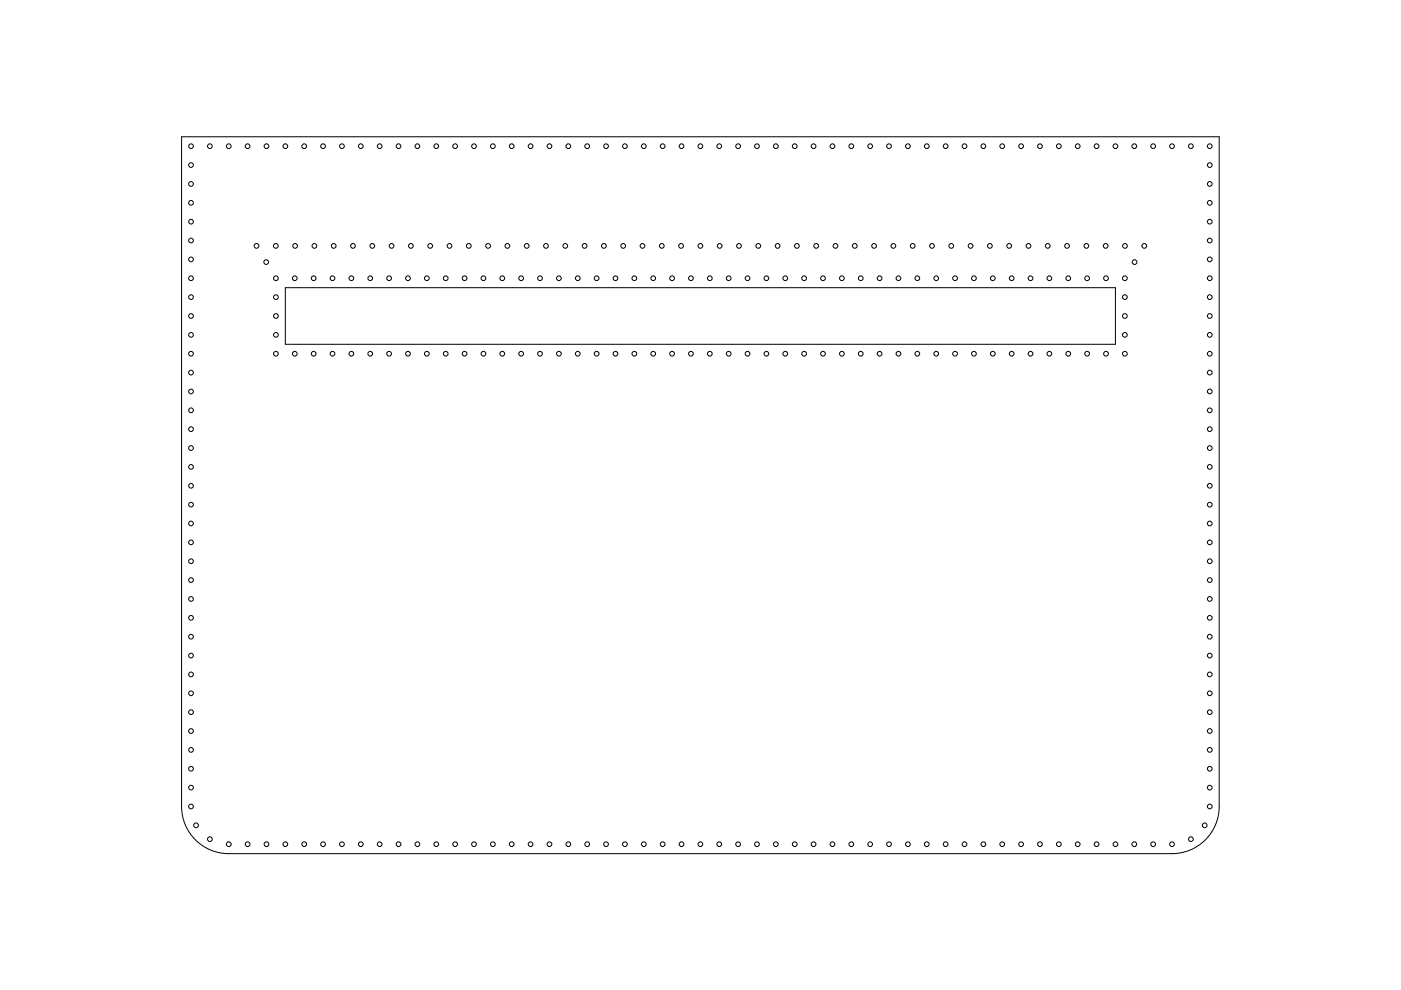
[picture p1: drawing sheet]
<svg xmlns="http://www.w3.org/2000/svg" width="297mm" height="210mm" viewBox="0 0 297 210" stroke-linecap="round" stroke-linejoin="round" font-family="sans-serif">
<g fill="none" stroke="#000" stroke-width=".21">
<path d="M38.5 29h220v142a10 10 0 0 1-10 10h-200a10 10 0 0 1-10-10zM60.5 61h176v12h-176z"/>
<circle cx="40.5" cy="31" r=".5"/>
<circle cx="40.5" cy="39" r=".5"/>
<circle cx="40.5" cy="35" r=".5"/>
<circle cx="44.5" cy="31" r=".5"/>
<circle cx="48.5" cy="31" r=".5"/>
<circle cx="52.5" cy="31" r=".5"/>
<circle cx="56.5" cy="31" r=".5"/>
<circle cx="60.5" cy="31" r=".5"/>
<circle cx="64.5" cy="31" r=".5"/>
<circle cx="68.5" cy="31" r=".5"/>
<circle cx="72.5" cy="31" r=".5"/>
<circle cx="76.5" cy="31" r=".5"/>
<circle cx="80.5" cy="31" r=".5"/>
<circle cx="84.5" cy="31" r=".5"/>
<circle cx="88.5" cy="31" r=".5"/>
<circle cx="92.5" cy="31" r=".5"/>
<circle cx="96.5" cy="31" r=".5"/>
<circle cx="100.5" cy="31" r=".5"/>
<circle cx="104.5" cy="31" r=".5"/>
<circle cx="108.5" cy="31" r=".5"/>
<circle cx="112.5" cy="31" r=".5"/>
<circle cx="116.5" cy="31" r=".5"/>
<circle cx="120.5" cy="31" r=".5"/>
<circle cx="124.5" cy="31" r=".5"/>
<circle cx="128.5" cy="31" r=".5"/>
<circle cx="132.5" cy="31" r=".5"/>
<circle cx="136.5" cy="31" r=".5"/>
<circle cx="140.5" cy="31" r=".5"/>
<circle cx="144.5" cy="31" r=".5"/>
<circle cx="148.5" cy="31" r=".5"/>
<circle cx="152.5" cy="31" r=".5"/>
<circle cx="156.5" cy="31" r=".5"/>
<circle cx="160.5" cy="31" r=".5"/>
<circle cx="164.5" cy="31" r=".5"/>
<circle cx="168.5" cy="31" r=".5"/>
<circle cx="172.5" cy="31" r=".5"/>
<circle cx="176.5" cy="31" r=".5"/>
<circle cx="180.5" cy="31" r=".5"/>
<circle cx="184.5" cy="31" r=".5"/>
<circle cx="188.5" cy="31" r=".5"/>
<circle cx="192.5" cy="31" r=".5"/>
<circle cx="196.5" cy="31" r=".5"/>
<circle cx="200.5" cy="31" r=".5"/>
<circle cx="204.5" cy="31" r=".5"/>
<circle cx="208.5" cy="31" r=".5"/>
<circle cx="212.5" cy="31" r=".5"/>
<circle cx="216.5" cy="31" r=".5"/>
<circle cx="220.5" cy="31" r=".5"/>
<circle cx="224.5" cy="31" r=".5"/>
<circle cx="228.5" cy="31" r=".5"/>
<circle cx="232.5" cy="31" r=".5"/>
<circle cx="236.5" cy="31" r=".5"/>
<circle cx="240.5" cy="31" r=".5"/>
<circle cx="244.5" cy="31" r=".5"/>
<circle cx="248.5" cy="31" r=".5"/>
<circle cx="252.5" cy="31" r=".5"/>
<circle cx="256.5" cy="39" r=".5"/>
<circle cx="256.5" cy="35" r=".5"/>
<circle cx="256.5" cy="31" r=".5"/>
<circle cx="40.5" cy="55" r=".5"/>
<circle cx="40.5" cy="43" r=".5"/>
<circle cx="40.5" cy="47" r=".5"/>
<circle cx="40.5" cy="51" r=".5"/>
<circle cx="40.5" cy="59" r=".5"/>
<circle cx="54.4" cy="52.1" r=".5"/>
<circle cx="56.4" cy="55.6" r=".5"/>
<circle cx="58.5" cy="52.1" r=".5"/>
<circle cx="58.5" cy="59" r=".5"/>
<circle cx="62.5" cy="59" r=".5"/>
<circle cx="62.6" cy="52.1" r=".5"/>
<circle cx="66.5" cy="59" r=".5"/>
<circle cx="66.7" cy="52.1" r=".5"/>
<circle cx="70.5" cy="59" r=".5"/>
<circle cx="70.7" cy="52.1" r=".5"/>
<circle cx="74.5" cy="59" r=".5"/>
<circle cx="74.8" cy="52.1" r=".5"/>
<circle cx="78.5" cy="59" r=".5"/>
<circle cx="78.9" cy="52.1" r=".5"/>
<circle cx="82.5" cy="59" r=".5"/>
<circle cx="83" cy="52.1" r=".5"/>
<circle cx="86.5" cy="59" r=".5"/>
<circle cx="87.1" cy="52.1" r=".5"/>
<circle cx="90.5" cy="59" r=".5"/>
<circle cx="91.2" cy="52.1" r=".5"/>
<circle cx="94.5" cy="59" r=".5"/>
<circle cx="95.3" cy="52.1" r=".5"/>
<circle cx="98.5" cy="59" r=".5"/>
<circle cx="99.4" cy="52.1" r=".5"/>
<circle cx="102.5" cy="59" r=".5"/>
<circle cx="103.5" cy="52.1" r=".5"/>
<circle cx="106.5" cy="59" r=".5"/>
<circle cx="107.6" cy="52.1" r=".5"/>
<circle cx="110.5" cy="59" r=".5"/>
<circle cx="111.7" cy="52.1" r=".5"/>
<circle cx="114.5" cy="59" r=".5"/>
<circle cx="115.8" cy="52.1" r=".5"/>
<circle cx="118.5" cy="59" r=".5"/>
<circle cx="119.9" cy="52.1" r=".5"/>
<circle cx="122.5" cy="59" r=".5"/>
<circle cx="123.9" cy="52.1" r=".5"/>
<circle cx="126.5" cy="59" r=".5"/>
<circle cx="128" cy="52.1" r=".5"/>
<circle cx="130.5" cy="59" r=".5"/>
<circle cx="132.1" cy="52.1" r=".5"/>
<circle cx="134.5" cy="59" r=".5"/>
<circle cx="136.2" cy="52.1" r=".5"/>
<circle cx="138.5" cy="59" r=".5"/>
<circle cx="140.3" cy="52.1" r=".5"/>
<circle cx="142.5" cy="59" r=".5"/>
<circle cx="144.4" cy="52.1" r=".5"/>
<circle cx="146.5" cy="59" r=".5"/>
<circle cx="148.5" cy="52.1" r=".5"/>
<circle cx="150.5" cy="59" r=".5"/>
<circle cx="152.6" cy="52.1" r=".5"/>
<circle cx="154.5" cy="59" r=".5"/>
<circle cx="156.7" cy="52.1" r=".5"/>
<circle cx="158.5" cy="59" r=".5"/>
<circle cx="160.8" cy="52.1" r=".5"/>
<circle cx="162.5" cy="59" r=".5"/>
<circle cx="164.9" cy="52.1" r=".5"/>
<circle cx="166.5" cy="59" r=".5"/>
<circle cx="169" cy="52.1" r=".5"/>
<circle cx="170.5" cy="59" r=".5"/>
<circle cx="173" cy="52.1" r=".5"/>
<circle cx="174.5" cy="59" r=".5"/>
<circle cx="177.1" cy="52.1" r=".5"/>
<circle cx="178.5" cy="59" r=".5"/>
<circle cx="181.2" cy="52.1" r=".5"/>
<circle cx="182.5" cy="59" r=".5"/>
<circle cx="185.3" cy="52.1" r=".5"/>
<circle cx="186.5" cy="59" r=".5"/>
<circle cx="189.4" cy="52.1" r=".5"/>
<circle cx="190.5" cy="59" r=".5"/>
<circle cx="193.5" cy="52.1" r=".5"/>
<circle cx="194.5" cy="59" r=".5"/>
<circle cx="197.6" cy="52.1" r=".5"/>
<circle cx="198.5" cy="59" r=".5"/>
<circle cx="201.7" cy="52.1" r=".5"/>
<circle cx="202.5" cy="59" r=".5"/>
<circle cx="205.8" cy="52.1" r=".5"/>
<circle cx="206.5" cy="59" r=".5"/>
<circle cx="209.9" cy="52.1" r=".5"/>
<circle cx="210.5" cy="59" r=".5"/>
<circle cx="214" cy="52.1" r=".5"/>
<circle cx="214.5" cy="59" r=".5"/>
<circle cx="218.1" cy="52.1" r=".5"/>
<circle cx="218.5" cy="59" r=".5"/>
<circle cx="222.1" cy="52.1" r=".5"/>
<circle cx="222.5" cy="59" r=".5"/>
<circle cx="226.2" cy="52.1" r=".5"/>
<circle cx="226.5" cy="59" r=".5"/>
<circle cx="230.3" cy="52.1" r=".5"/>
<circle cx="230.5" cy="59" r=".5"/>
<circle cx="234.4" cy="52.1" r=".5"/>
<circle cx="234.5" cy="59" r=".5"/>
<circle cx="238.5" cy="59" r=".5"/>
<circle cx="238.5" cy="52.1" r=".5"/>
<circle cx="240.5" cy="55.6" r=".5"/>
<circle cx="242.6" cy="52.1" r=".5"/>
<circle cx="256.5" cy="51" r=".5"/>
<circle cx="256.5" cy="43" r=".5"/>
<circle cx="256.5" cy="55" r=".5"/>
<circle cx="256.5" cy="59" r=".5"/>
<circle cx="256.5" cy="47" r=".5"/>
<circle cx="40.5" cy="71" r=".5"/>
<circle cx="40.5" cy="79" r=".5"/>
<circle cx="40.5" cy="67" r=".5"/>
<circle cx="40.5" cy="63" r=".5"/>
<circle cx="40.5" cy="75" r=".5"/>
<circle cx="58.5" cy="63" r=".5"/>
<circle cx="58.5" cy="75" r=".5"/>
<circle cx="58.5" cy="71" r=".5"/>
<circle cx="58.5" cy="67" r=".5"/>
<circle cx="62.5" cy="75" r=".5"/>
<circle cx="66.5" cy="75" r=".5"/>
<circle cx="70.5" cy="75" r=".5"/>
<circle cx="74.5" cy="75" r=".5"/>
<circle cx="78.5" cy="75" r=".5"/>
<circle cx="82.5" cy="75" r=".5"/>
<circle cx="86.5" cy="75" r=".5"/>
<circle cx="90.5" cy="75" r=".5"/>
<circle cx="94.5" cy="75" r=".5"/>
<circle cx="98.5" cy="75" r=".5"/>
<circle cx="102.5" cy="75" r=".5"/>
<circle cx="106.5" cy="75" r=".5"/>
<circle cx="110.5" cy="75" r=".5"/>
<circle cx="114.5" cy="75" r=".5"/>
<circle cx="118.5" cy="75" r=".5"/>
<circle cx="122.5" cy="75" r=".5"/>
<circle cx="126.5" cy="75" r=".5"/>
<circle cx="130.5" cy="75" r=".5"/>
<circle cx="134.5" cy="75" r=".5"/>
<circle cx="138.5" cy="75" r=".5"/>
<circle cx="142.5" cy="75" r=".5"/>
<circle cx="146.5" cy="75" r=".5"/>
<circle cx="150.5" cy="75" r=".5"/>
<circle cx="154.5" cy="75" r=".5"/>
<circle cx="158.5" cy="75" r=".5"/>
<circle cx="162.5" cy="75" r=".5"/>
<circle cx="166.5" cy="75" r=".5"/>
<circle cx="170.5" cy="75" r=".5"/>
<circle cx="174.5" cy="75" r=".5"/>
<circle cx="178.5" cy="75" r=".5"/>
<circle cx="182.5" cy="75" r=".5"/>
<circle cx="186.5" cy="75" r=".5"/>
<circle cx="190.5" cy="75" r=".5"/>
<circle cx="194.5" cy="75" r=".5"/>
<circle cx="198.5" cy="75" r=".5"/>
<circle cx="202.5" cy="75" r=".5"/>
<circle cx="206.5" cy="75" r=".5"/>
<circle cx="210.5" cy="75" r=".5"/>
<circle cx="214.5" cy="75" r=".5"/>
<circle cx="218.5" cy="75" r=".5"/>
<circle cx="222.5" cy="75" r=".5"/>
<circle cx="226.5" cy="75" r=".5"/>
<circle cx="230.5" cy="75" r=".5"/>
<circle cx="234.5" cy="75" r=".5"/>
<circle cx="238.5" cy="75" r=".5"/>
<circle cx="238.5" cy="71" r=".5"/>
<circle cx="238.5" cy="67" r=".5"/>
<circle cx="238.5" cy="63" r=".5"/>
<circle cx="256.5" cy="71" r=".5"/>
<circle cx="256.5" cy="67" r=".5"/>
<circle cx="256.5" cy="75" r=".5"/>
<circle cx="256.5" cy="79" r=".5"/>
<circle cx="256.5" cy="63" r=".5"/>
<circle cx="40.5" cy="91" r=".5"/>
<circle cx="40.5" cy="83" r=".5"/>
<circle cx="40.5" cy="87" r=".5"/>
<circle cx="40.5" cy="99" r=".5"/>
<circle cx="40.5" cy="95" r=".5"/>
<circle cx="256.5" cy="87" r=".5"/>
<circle cx="256.5" cy="83" r=".5"/>
<circle cx="256.5" cy="91" r=".5"/>
<circle cx="256.5" cy="99" r=".5"/>
<circle cx="256.5" cy="95" r=".5"/>
<circle cx="40.5" cy="119" r=".5"/>
<circle cx="40.5" cy="111" r=".5"/>
<circle cx="40.5" cy="107" r=".5"/>
<circle cx="40.5" cy="103" r=".5"/>
<circle cx="40.5" cy="115" r=".5"/>
<circle cx="256.5" cy="119" r=".5"/>
<circle cx="256.5" cy="111" r=".5"/>
<circle cx="256.5" cy="107" r=".5"/>
<circle cx="256.5" cy="103" r=".5"/>
<circle cx="256.5" cy="115" r=".5"/>
<circle cx="40.5" cy="127" r=".5"/>
<circle cx="40.5" cy="123" r=".5"/>
<circle cx="40.5" cy="135" r=".5"/>
<circle cx="40.5" cy="131" r=".5"/>
<circle cx="40.5" cy="139" r=".5"/>
<circle cx="256.5" cy="127" r=".5"/>
<circle cx="256.5" cy="123" r=".5"/>
<circle cx="256.5" cy="139" r=".5"/>
<circle cx="256.5" cy="135" r=".5"/>
<circle cx="256.5" cy="131" r=".5"/>
<circle cx="40.5" cy="159" r=".5"/>
<circle cx="40.5" cy="147" r=".5"/>
<circle cx="40.5" cy="155" r=".5"/>
<circle cx="40.5" cy="151" r=".5"/>
<circle cx="40.5" cy="143" r=".5"/>
<circle cx="256.5" cy="155" r=".5"/>
<circle cx="256.5" cy="147" r=".5"/>
<circle cx="256.5" cy="151" r=".5"/>
<circle cx="256.5" cy="143" r=".5"/>
<circle cx="256.5" cy="159" r=".5"/>
<circle cx="40.5" cy="167" r=".5"/>
<circle cx="40.5" cy="163" r=".5"/>
<circle cx="40.5" cy="171" r=".5"/>
<circle cx="41.6" cy="175" r=".5"/>
<circle cx="44.5" cy="177.9" r=".5"/>
<circle cx="48.5" cy="179" r=".5"/>
<circle cx="52.5" cy="179" r=".5"/>
<circle cx="56.5" cy="179" r=".5"/>
<circle cx="60.5" cy="179" r=".5"/>
<circle cx="64.5" cy="179" r=".5"/>
<circle cx="68.5" cy="179" r=".5"/>
<circle cx="72.5" cy="179" r=".5"/>
<circle cx="76.5" cy="179" r=".5"/>
<circle cx="80.5" cy="179" r=".5"/>
<circle cx="84.5" cy="179" r=".5"/>
<circle cx="88.5" cy="179" r=".5"/>
<circle cx="92.5" cy="179" r=".5"/>
<circle cx="96.5" cy="179" r=".5"/>
<circle cx="100.5" cy="179" r=".5"/>
<circle cx="104.5" cy="179" r=".5"/>
<circle cx="108.5" cy="179" r=".5"/>
<circle cx="112.5" cy="179" r=".5"/>
<circle cx="116.5" cy="179" r=".5"/>
<circle cx="120.5" cy="179" r=".5"/>
<circle cx="124.5" cy="179" r=".5"/>
<circle cx="128.5" cy="179" r=".5"/>
<circle cx="132.5" cy="179" r=".5"/>
<circle cx="136.5" cy="179" r=".5"/>
<circle cx="140.5" cy="179" r=".5"/>
<circle cx="144.5" cy="179" r=".5"/>
<circle cx="148.5" cy="179" r=".5"/>
<circle cx="152.5" cy="179" r=".5"/>
<circle cx="156.5" cy="179" r=".5"/>
<circle cx="160.5" cy="179" r=".5"/>
<circle cx="164.5" cy="179" r=".5"/>
<circle cx="168.5" cy="179" r=".5"/>
<circle cx="172.5" cy="179" r=".5"/>
<circle cx="176.5" cy="179" r=".5"/>
<circle cx="180.5" cy="179" r=".5"/>
<circle cx="184.5" cy="179" r=".5"/>
<circle cx="188.5" cy="179" r=".5"/>
<circle cx="192.5" cy="179" r=".5"/>
<circle cx="196.5" cy="179" r=".5"/>
<circle cx="200.5" cy="179" r=".5"/>
<circle cx="204.5" cy="179" r=".5"/>
<circle cx="208.5" cy="179" r=".5"/>
<circle cx="212.5" cy="179" r=".5"/>
<circle cx="216.5" cy="179" r=".5"/>
<circle cx="220.5" cy="179" r=".5"/>
<circle cx="224.5" cy="179" r=".5"/>
<circle cx="228.5" cy="179" r=".5"/>
<circle cx="232.5" cy="179" r=".5"/>
<circle cx="236.5" cy="179" r=".5"/>
<circle cx="240.5" cy="179" r=".5"/>
<circle cx="244.5" cy="179" r=".5"/>
<circle cx="248.5" cy="179" r=".5"/>
<circle cx="252.5" cy="177.9" r=".5"/>
<circle cx="255.4" cy="175" r=".5"/>
<circle cx="256.5" cy="171" r=".5"/>
<circle cx="256.5" cy="163" r=".5"/>
<circle cx="256.5" cy="167" r=".5"/>
</g>
</svg>
